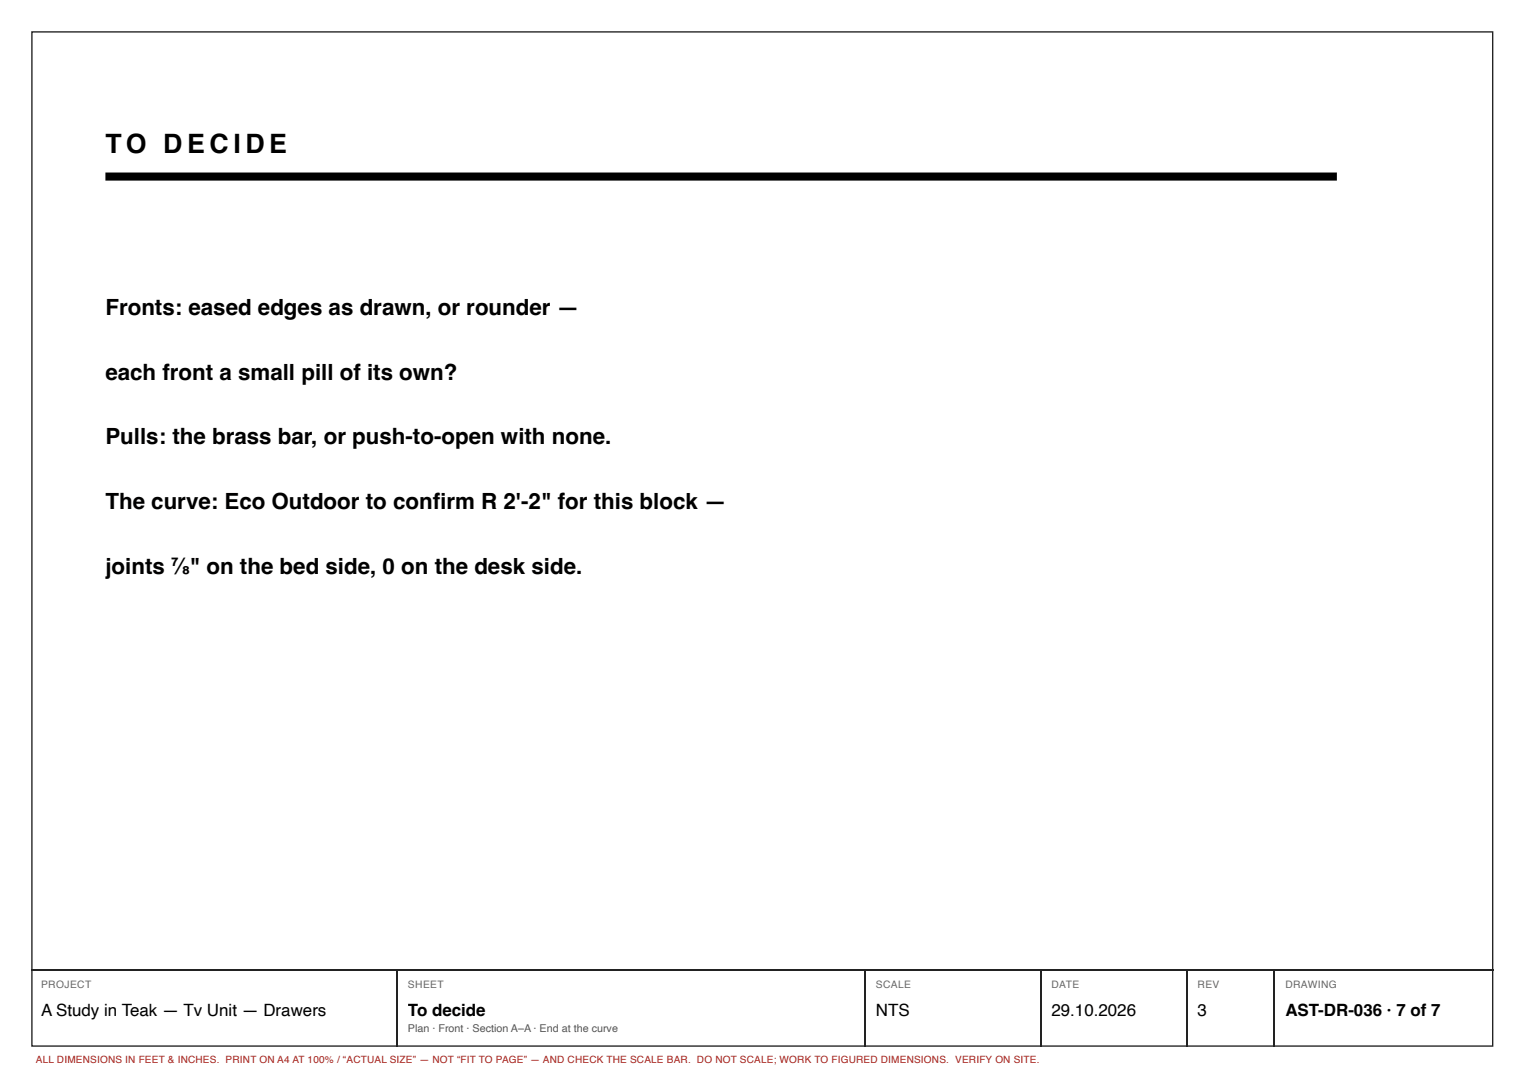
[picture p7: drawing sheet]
<svg xmlns="http://www.w3.org/2000/svg" width="297mm" height="210mm" viewBox="0 0 297 210" stroke-linecap="round" stroke-linejoin="round" font-family="sans-serif">
<defs><g id="words">
<text font-size="5.2" x="20.5" y="29.9">TO D E C I D E</text>
<g font-size="4.3">
<text x="20.5" y="61.4">Fronts: eased edges as drawn, or rounder —</text>
<text x="20.5" y="74">each front a small pill of its own?</text>
<text x="20.5" y="86.6">Pulls: the brass bar, or push-to-open with none.</text>
<text x="20.5" y="99.2">The curve: Eco Outdoor to confi rm R 2'-2&quot; for this block —</text>
<text x="20.5" y="111.8">joints ⅞&quot; on the bed side, 0 on the desk side.</text>
</g>
<g font-size="3.3">
<text x="8" y="197.9">A Study in Teak — Tv Unit — Drawers</text>
<text x="79.5" y="197.9">To decide</text>
<text x="170.7" y="197.9">NTS</text>
<text x="204.9" y="197.9">29.10.2026</text>
<text x="233.4" y="197.9">3</text>
<text x="250.5" y="197.9">AST-DR-036 · 7 of 7</text>
</g>
<text font-size="2.1" fill="#555" x="79.5" y="201.1">Plan · Front · Section A–A · End at the curve</text>
<g font-size="2" fill="#666">
<text x="8" y="192.6">PROJECT</text>
<text x="79.5" y="192.6">SHEET</text>
<text x="170.7" y="192.6">SCALE</text>
<text x="204.9" y="192.6">DATE</text>
<text x="233.4" y="192.6">REV</text>
<text x="250.5" y="192.6">DRAWING</text>
</g>
<text font-size="1.9" fill="#a51d17" x="7" y="207.2">ALL DIMENSIONS IN FEET &amp; INCHES. PRINT ON A4 AT 100% / “ACTUAL SIZE” — NOT “FIT TO PAGE” — AND CHECK THE SCALE BAR. DO NOT SCALE; WORK TO FIGURED DIMENSIONS. VERIFY ON SITE.</text>
</g></defs>
<path d="M6.2 6.2h284.7v197.7h-284.7zM6.1 189h284.9M77.4 189.2v14.8M168.7 189.2v14.8M202.8 189.2v14.8M231.4 189.2v14.8M248.3 189.2v14.8" fill="none" stroke="#222" stroke-width=".26"/>
<path d="M20.5 34.4h240" fill="none" stroke="#000" stroke-width="1.6" stroke-linecap="butt"/>
<use href="#words"/>
</svg>
